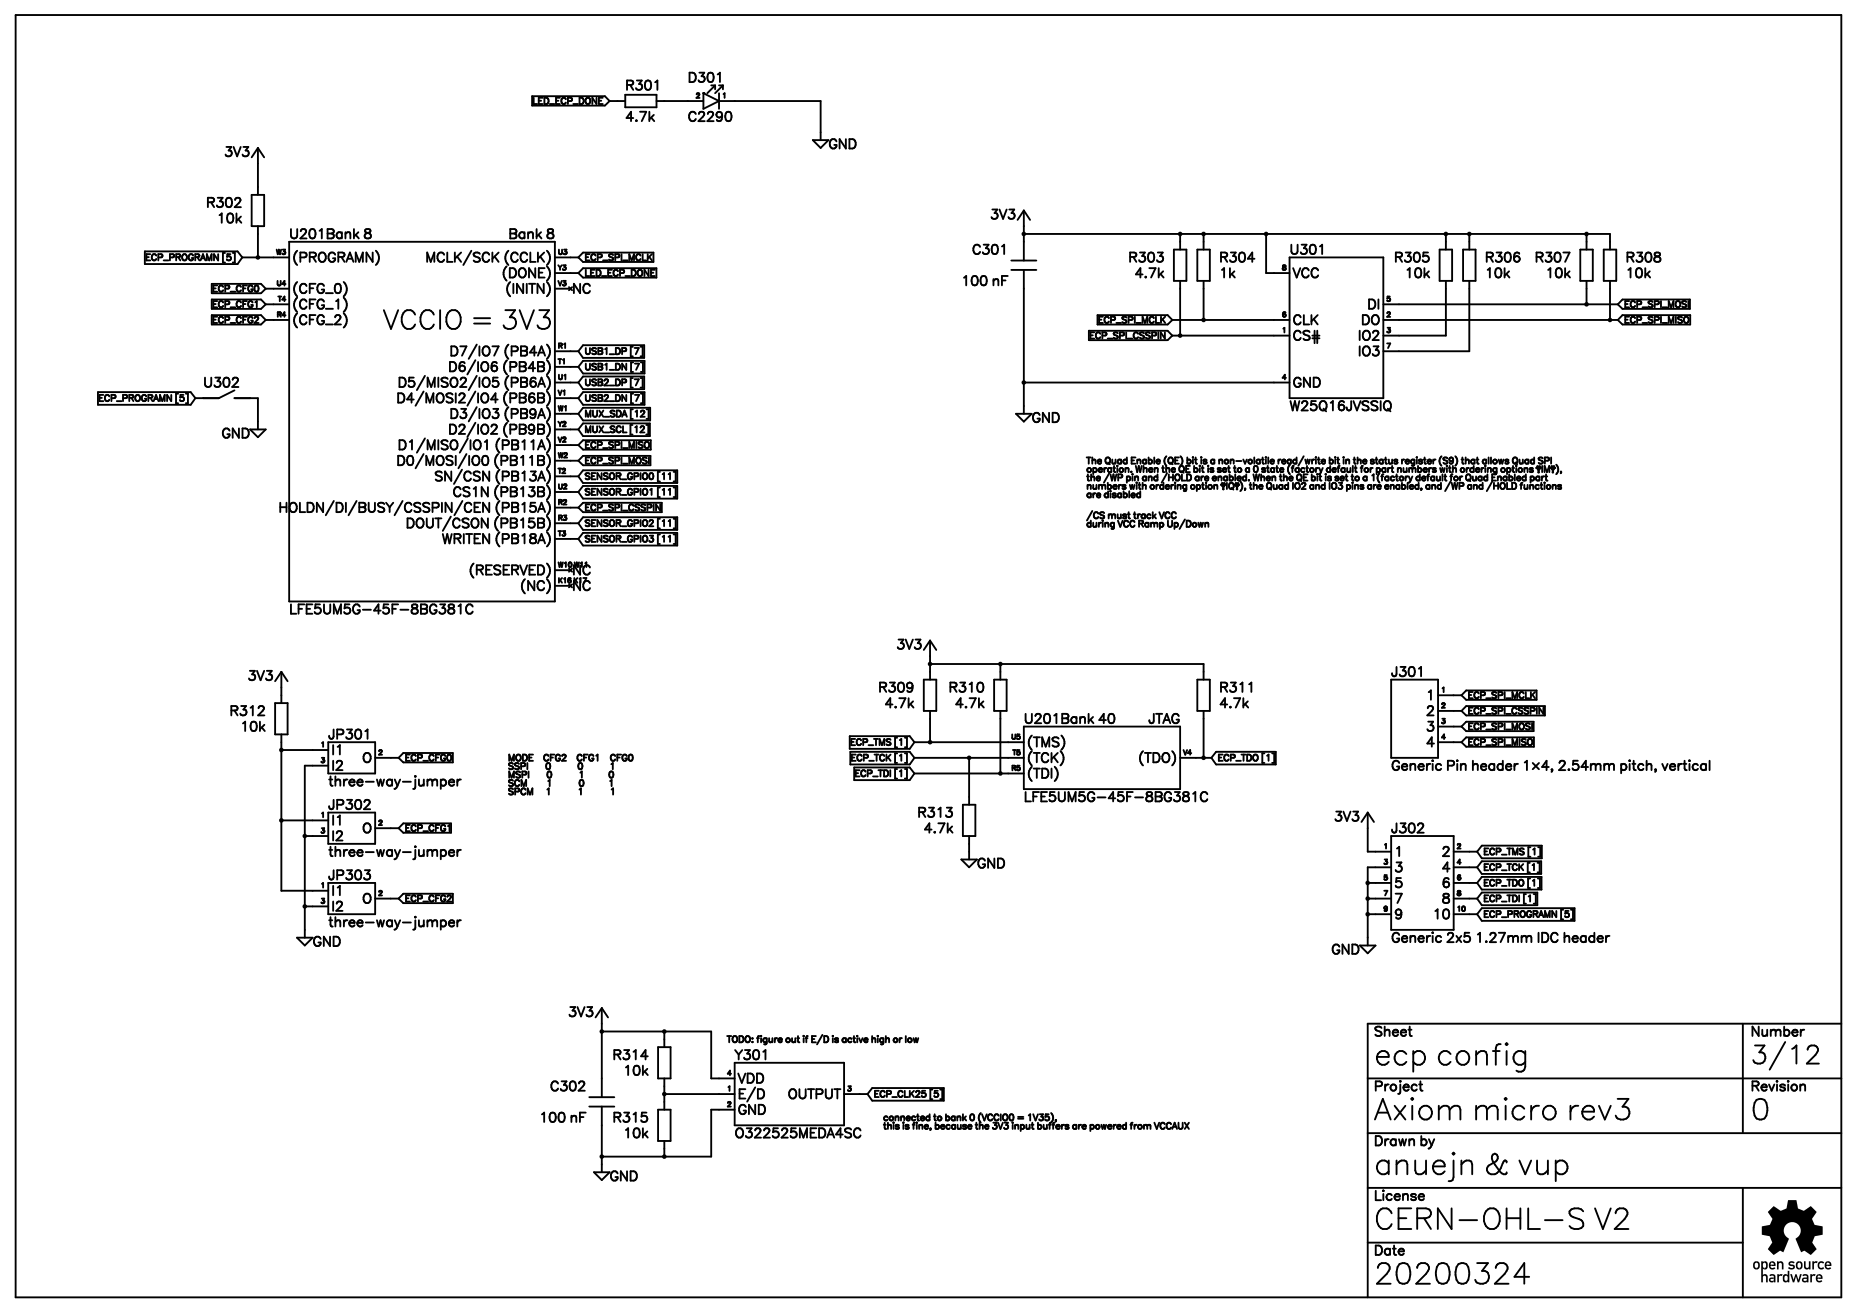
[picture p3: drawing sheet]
<svg xmlns="http://www.w3.org/2000/svg" width="297mm" height="210mm" viewBox="0 0 297 210" stroke-linecap="round" stroke-linejoin="round" font-family="sans-serif">
<defs><g id="words">
<g font-size="5.3">
<text x="219.4" y="170.6">ecp config</text>
<text x="219.4" y="179.1">Axiom micro rev3</text>
<text x="279.8" y="179.1">0</text>
<text x="219.4" y="187.9">anuejn &amp; vup</text>
<text x="219.4" y="196.7">CERN-OHL-S V2</text>
<text x="219.4" y="205.6">20200324</text>
</g>
<text font-size="4.8" x="61" y="52.7">VCCIO = 3V3</text>
<text font-size="4.6" x="279.8" y="170.4">3/12</text>
<g font-size="2.4">
<text x="99.8" y="14.5">R301</text>
<text x="109.7" y="13.4">D301</text>
<text x="99.8" y="19.4">4.7k</text>
<text x="109.7" y="19.4">C2290</text>
<text x="35.6" y="25.1">3V3</text>
<text x="132.3" y="24">GND</text>
<text x="32.8" y="33.2">R302</text>
<text x="34.6" y="35.7">10k</text>
<text x="158" y="35.3">3V3</text>
<text x="46.2" y="38.5">U201Bank 8</text>
<text x="81.1" y="38.5">Bank 8</text>
<text x="155.2" y="41">C301</text>
<text x="206" y="41">U301</text>
<text x="46.6" y="42">(PROGRAMN)</text>
<text x="46.6" y="47">(CFG_0)</text>
<text x="67" y="42">MCLK/SCK (CCLK)</text>
<text x="79.4" y="44.5">(DONE)</text>
<text x="80.1" y="47">(INITN)</text>
<text x="91.4" y="47">NC</text>
<text x="153.5" y="45.9">100 nF</text>
<text x="180.3" y="42">R303</text>
<text x="181.7" y="44.5">4.7k</text>
<text x="194.7" y="44.5">1k</text>
<text x="194.7" y="42">R304</text>
<text x="206.7" y="44.5">VCC</text>
<text x="223" y="42">R305</text>
<text x="224.7" y="44.5">10k</text>
<text x="237.4" y="44.5">10k</text>
<text x="237.4" y="42">R306</text>
<text x="245.2" y="42">R307</text>
<text x="247.3" y="44.5">10k</text>
<text x="260" y="44.5">10k</text>
<text x="260" y="42">R308</text>
<text x="46.6" y="49.4">(CFG_1)</text>
<text x="46.6" y="51.9">(CFG_2)</text>
<text x="206.7" y="51.9">CLK</text>
<text x="217" y="51.9">DO</text>
<text x="218" y="49.4">DI</text>
<text x="72" y="59.7">D6/IO6 (PB4B)</text>
<text x="72" y="57.2">D7/IO7 (PB4A)</text>
<text x="206.7" y="54.7">CS#</text>
<text x="216.6" y="54.7">IO2</text>
<text x="216.6" y="57.2">IO3</text>
<text x="32.5" y="62.1">U302</text>
<text x="63.9" y="62.1">D5/MISO2/IO5 (PB6A)</text>
<text x="63.9" y="64.6">D4/MOSI2/IO4 (PB6B)</text>
<text x="206" y="65.7">W25Q16JVSSIQ</text>
<text x="206.7" y="62.1">GND</text>
<text x="34.6" y="70.2">GND</text>
<text x="72" y="69.5">D2/IO2 (PB9B)</text>
<text x="72" y="67.1">D3/IO3 (PB9A)</text>
<text x="164.7" y="67.8">GND</text>
<text x="63.9" y="72">D1/MISO/IO1 (PB11A)</text>
<text x="63.9" y="74.5">D0/MOSI/IO0 (PB11B)</text>
<text x="69.1" y="77">SN/CSN (PB13A)</text>
<text x="44.4" y="82.2">HOLDN/DI/BUSY/CSSPIN/CEN (PB15A)</text>
<text x="72" y="79.4">CS1N (PB13B)</text>
<text x="63.9" y="84.7">DOUT/CSON (PB15B)</text>
<text x="68.8" y="87.2">WRITEN (PB18A)</text>
<text x="73.4" y="92.1">(RESERVED)</text>
<text x="82.9" y="94.6">(NC)</text>
<text x="91.4" y="94.6">NC</text>
<text x="91.4" y="92.1">NC</text>
<text x="46.2" y="98.5">LFE5UM5G-45F-8BG381C</text>
<text x="143.2" y="104.1">3V3</text>
<text x="39.2" y="109.1">3V3</text>
<text x="140.4" y="110.8">R309</text>
<text x="141.5" y="113.3">4.7k</text>
<text x="151.7" y="110.8">R310</text>
<text x="152.8" y="113.3">4.7k</text>
<text x="194.7" y="113.3">4.7k</text>
<text x="194.7" y="110.8">R311</text>
<text x="222.2" y="108.3">J301</text>
<text x="227.9" y="112.2">1</text>
<text x="36.7" y="114.7">R312</text>
<text x="38.5" y="117.2">10k</text>
<text x="52.2" y="118.2">JP301</text>
<text x="163.7" y="115.8">U201Bank 40</text>
<text x="164" y="119.6">(TMS)</text>
<text x="182.4" y="115.8">JTAG</text>
<text x="227.9" y="117.2">3</text>
<text x="227.9" y="114.7">2</text>
<text x="227.9" y="119.6">4</text>
<text x="52.2" y="126">three-way-jumper</text>
<text x="52.9" y="123.2">I2</text>
<text x="52.9" y="120.7">I1</text>
<text x="57.5" y="122.1">O</text>
<text x="164" y="124.6">(TDI)</text>
<text x="164" y="122.1">(TCK)</text>
<text x="181.3" y="122.1">(TDO)</text>
<text x="222.2" y="123.2">Generic Pin header 1×4, 2.54mm pitch, vertical</text>
<text x="52.2" y="129.5">JP302</text>
<text x="52.9" y="132">I1</text>
<text x="146.8" y="130.9">R313</text>
<text x="163.7" y="128.5">LFE5UM5G-45F-8BG381C</text>
<text x="213.1" y="131.3">3V3</text>
<text x="52.2" y="136.9">three-way-jumper</text>
<text x="52.9" y="134.5">I2</text>
<text x="57.5" y="133.4">O</text>
<text x="147.8" y="133.4">4.7k</text>
<text x="222.2" y="133.4">J302</text>
<text x="223" y="136.9">1</text>
<text x="230.4" y="136.9">2</text>
<text x="52.2" y="140.8">JP303</text>
<text x="52.9" y="143.3">I1</text>
<text x="155.9" y="139">GND</text>
<text x="223" y="142.2">5</text>
<text x="223" y="139.7">3</text>
<text x="230.4" y="142.2">6</text>
<text x="230.4" y="139.7">4</text>
<text x="52.2" y="148.2">three-way-jumper</text>
<text x="52.9" y="145.7">I2</text>
<text x="57.5" y="144.7">O</text>
<text x="223" y="144.7">7</text>
<text x="223" y="147.2">9</text>
<text x="229.3" y="147.2">10</text>
<text x="230.4" y="144.7">8</text>
<text x="49.7" y="151.4">GND</text>
<text x="212" y="152.8">GND</text>
<text x="222.2" y="150.7">Generic 2x5 1.27mm IDC header</text>
<text x="90.7" y="162.7">3V3</text>
<text x="219.4" y="165.9">Sheet</text>
<text x="279.8" y="165.9">Number</text>
<text x="97.7" y="169.7">R314</text>
<text x="99.8" y="172.2">10k</text>
<text x="117.5" y="169.7">Y301</text>
<text x="117.8" y="173.3">VDD</text>
<text x="86.1" y="179.6">100 nF</text>
<text x="87.8" y="174.7">C302</text>
<text x="97.7" y="179.6">R315</text>
<text x="117.8" y="178.2">GND</text>
<text x="117.8" y="175.7">E/D</text>
<text x="124.5" y="175.7">OUTPUT</text>
<text x="219.4" y="174.7">Project</text>
<text x="279.8" y="174.7">Revision</text>
<text x="99.8" y="182.1">10k</text>
<text x="117.5" y="182.1">O322525MEDA4SC</text>
<text x="219.4" y="183.5">Drawn by</text>
<text x="97.4" y="188.8">GND</text>
<text x="219.4" y="192">License</text>
<text x="219.4" y="200.8">Date</text>
</g>
<g font-size="1.6">
<text x="83.6" y="16.7">LED_ECP_DONE</text>
<text x="21.9" y="41.8">ECP_PROGRAMN [5]</text>
<text x="93.5" y="41.8">ECP_SPI_MCLK</text>
<text x="32.8" y="46.7">ECP_CFG0</text>
<text x="93.5" y="44.2">LED_ECP_DONE</text>
<text x="32.8" y="51.7">ECP_CFG2</text>
<text x="32.8" y="49.2">ECP_CFG1</text>
<text x="174.3" y="51.7">ECP_SPI_MCLK</text>
<text x="259.6" y="51.7">ECP_SPI_MISO</text>
<text x="259.6" y="49.2">ECP_SPI_MOSI</text>
<text x="93.5" y="59.4">USB1_DN [7]</text>
<text x="93.5" y="56.9">USB1_DP [7]</text>
<text x="172.9" y="54.5">ECP_SPI_CSSPIN</text>
<text x="14.1" y="64.4">ECP_PROGRAMN [5]</text>
<text x="93.5" y="64.4">USB2_DN [7]</text>
<text x="93.5" y="61.9">USB2_DP [7]</text>
<text x="93.5" y="69.3">MUX_SCL [12]</text>
<text x="93.5" y="66.8">MUX_SDA [12]</text>
<text x="93.5" y="71.8">ECP_SPI_MISO</text>
<text x="93.5" y="74.2">ECP_SPI_MOSI</text>
<text x="93.5" y="76.7">SENSOR_GPIO0 [11]</text>
<text x="173.6" y="74.2">The Quad Enable (QE) bit is a non-volatile read/write bit in the status register (S9) that allows Quad SPI</text>
<text x="173.6" y="75.6">operation. When the QE bit is set to a 0 state (factory default for part numbers with ordering options “IM”),</text>
<text x="173.6" y="77.1">the /WP pin and /HOLD are enabled. When the QE bit is set to a 1(factory default for Quad Enabled part</text>
<text x="93.5" y="79.2">SENSOR_GPIO1 [11]</text>
<text x="93.5" y="82">ECP_SPI_CSSPIN</text>
<text x="173.6" y="78.5">numbers with ordering option “IQ”), the Quad IO2 and IO3 pins are enabled, and /WP and /HOLD functions</text>
<text x="173.6" y="79.9">are disabled</text>
<text x="173.6" y="83">/CS must track VCC</text>
<text x="93.5" y="86.9">SENSOR_GPIO3 [11]</text>
<text x="93.5" y="84.5">SENSOR_GPIO2 [11]</text>
<text x="173.6" y="84.5">during VCC Ramp Up/Down</text>
<text x="234.6" y="112">ECP_SPI_MCLK</text>
<text x="135.5" y="119.4">ECP_TMS [1]</text>
<text x="234.6" y="114.4">ECP_SPI_CSSPIN</text>
<text x="234.6" y="116.9">ECP_SPI_MOSI</text>
<text x="234.6" y="119.4">ECP_SPI_MISO</text>
<text x="64.6" y="121.9">ECP_CFG0</text>
<text x="81.1" y="121.9">MODE</text>
<text x="81.1" y="123.3">SSPI</text>
<text x="81.1" y="124.7">MSPI</text>
<text x="81.1" y="125.7">SCM</text>
<text x="87.7" y="121.9">CFG2</text>
<text x="87.9" y="123.3">0</text>
<text x="88.2" y="124.7">0</text>
<text x="93.8" y="121.9">CFG1</text>
<text x="99.8" y="121.9">CFG0</text>
<text x="135.5" y="121.9">ECP_TCK [1]</text>
<text x="136.2" y="124.3">ECP_TDI [1]</text>
<text x="194.7" y="121.9">ECP_TDO [1]</text>
<text x="81.1" y="127.1">SPCM</text>
<text x="88" y="127.1">1</text>
<text x="64.6" y="133.1">ECP_CFG1</text>
<text x="237.1" y="136.7">ECP_TMS [1]</text>
<text x="237.1" y="139.5">ECP_TCK [1]</text>
<text x="237.1" y="142">ECP_TDO [1]</text>
<text x="64.6" y="144.4">ECP_CFG2</text>
<text x="237.1" y="146.9">ECP_PROGRAMN [5]</text>
<text x="237.1" y="144.4">ECP_TDI [1]</text>
<text x="116.1" y="166.7">TODO: figure out if E/D is active high or low</text>
<text x="139.7" y="175.5">ECP_CLK25 [5]</text>
<text x="141.1" y="179.4">connected to bank 0 (VCCIO0 = 1V35),</text>
<text x="141.1" y="180.8">this is fine, because the 3V3 input buffers are powered from VCCAUX</text>
</g>
<g font-size="1.2">
<text x="111.1" y="15.9">2</text>
<text x="115.4" y="15.9">1</text>
<text x="43.7" y="40.9">W3</text>
<text x="88.9" y="40.9">U3</text>
<text x="44.1" y="45.9">U4</text>
<text x="88.9" y="43.4">Y3</text>
<text x="88.9" y="45.9">V3</text>
<text x="205" y="43.4">8</text>
<text x="44.1" y="48.4">T4</text>
<text x="44.1" y="50.8">R4</text>
<text x="205" y="50.8">6</text>
<text x="205" y="53.3">1</text>
<text x="221.5" y="53.3">3</text>
<text x="221.5" y="50.8">2</text>
<text x="221.5" y="48.4">5</text>
<text x="88.9" y="58.2">T1</text>
<text x="88.9" y="55.8">R1</text>
<text x="221.5" y="55.8">7</text>
<text x="88.9" y="60.7">U1</text>
<text x="88.9" y="63.2">V1</text>
<text x="88.9" y="66">W1</text>
<text x="205" y="60.7">4</text>
<text x="88.9" y="70.9">V2</text>
<text x="88.9" y="68.5">Y2</text>
<text x="88.9" y="75.9">T2</text>
<text x="88.9" y="73.4">W2</text>
<text x="88.9" y="80.8">R2</text>
<text x="88.9" y="78.3">U2</text>
<text x="88.9" y="83.3">R3</text>
<text x="88.9" y="85.7">T3</text>
<text x="88.9" y="93.2">K16 K17</text>
<text x="88.9" y="90.7">W10 W11</text>
<text x="230.4" y="110.8">1</text>
<text x="230.4" y="113.3">2</text>
<text x="51.2" y="119.6">1</text>
<text x="161.6" y="118.2">U5</text>
<text x="230.4" y="115.7">3</text>
<text x="230.4" y="118.2">4</text>
<text x="51.2" y="122.1">3</text>
<text x="60.3" y="120.7">2</text>
<text x="161.6" y="123.5">R5</text>
<text x="161.6" y="120.7">T5</text>
<text x="189.1" y="120.7">V4</text>
<text x="51.2" y="130.9">1</text>
<text x="60.3" y="132">2</text>
<text x="51.2" y="133.4">3</text>
<text x="221.2" y="135.8">1</text>
<text x="232.8" y="135.8">2</text>
<text x="51.2" y="142.2">1</text>
<text x="60.3" y="143.3">2</text>
<text x="221.2" y="140.8">5</text>
<text x="221.2" y="138.3">3</text>
<text x="221.2" y="143.3">7</text>
<text x="232.8" y="140.8">6</text>
<text x="232.8" y="143.3">8</text>
<text x="232.8" y="138.3">4</text>
<text x="51.2" y="144.7">3</text>
<text x="221.2" y="145.7">9</text>
<text x="232.8" y="145.7">10</text>
<text x="116.1" y="172.2">4</text>
<text x="116.1" y="177.1">2</text>
<text x="116.1" y="174.6">1</text>
<text x="135.5" y="174.6">3</text>
</g>
</g></defs>
<g fill="none" stroke="#000" stroke-width=".3">
<path d="M2.5 2.4h292v205h-292zM85.1 15.4h11.7l.7 .8M97.5 16.2h2.5M97.5 16.2l-.7 .7h-11.7M100 15.2h5v2h-5zM105 16.2h7.5M112.5 14.9h.1M112.5 14.9v2.5l2.5-1.2M112.5 14.9l2.5 1.3M114.4 13.7l-1.3 1.2M115 16.2h16.2v6.2M115 14.9v2.5"/>
<path d="M115.6 13.7l-1.2 1.2M40.2 31.2h2.1v5h-2.1zM41.2 23.7v7.5M41.2 36.2v5M41.2 23.7l-1 1.5M41.2 23.7l1.1 1.5M46.2 38.7h42.6v57.5h-42.6zM130 22.4h2.5l-1.3 1.3zM163.7 33.7v8M163.7 37.4h93.8v2.5M163.7 33.7l-.9 1.5M163.7 33.7l1.1 1.5"/>
<path d="M187.8 39.9h2v5h-2zM188.7 37.4v2.5M191.5 39.9h2v5h-2zM192.5 37.4v2.5M202.5 37.4v6.3h3.8M230.2 39.9h2v5h-2zM231.3 37.4v2.5M234 39.9h2v5h-2zM235 37.4v2.5M252.8 39.9h1.9v5h-1.9zM253.7 37.4v2.5M256.5 39.9h2v5h-2z"/>
<path d="M23.2 40.2h14.8l.8 1M33.9 50.4h7.8l.8 .8M33.9 47.9h7.8l.8 .8M33.9 45.4h7.8l.8 .8M38.8 41.2h7.4M38.8 41.2l-.8 1h-14.8M42.5 51.2h3.7M42.5 48.7h3.7M42.5 46.2h3.7M42.5 51.2l-.8 .7h-7.8M42.5 48.7l-.8 .7h-7.8M42.5 46.2l-.8 .7h-7.8"/>
<path d="M88.8 41.2h3.7M88.8 56.2h3.7M88.8 43.7h3.7M88.8 58.7h3.7M88.8 46.2h2.4M92.5 43.7l.8 .7h11.7M92.5 58.7l.8 1h9.8M92.5 41.2l.8 .7h11.2M93.3 55.2h9.7v2h-9.7l-.8-1zM103.1 57.7h-9.8l-.8 1M104.5 40.4h-11.2l-.8 .8M105 42.9h-11.7l-.8 .8"/>
<path d="M161.8 41.7h4M161.8 43.2h4M163.7 43.2v23M174.2 52.9h12.5l.8 .8M175.5 50.4h11.2l.8 .8M187.5 53.7h18.8M187.5 51.2h18.8M187.5 51.2l-.8 .7h-11.2M187.5 53.7l-.8 .7h-12.5M188.7 44.9v8.8M192.5 44.9v6.3M206.3 41.2h14.9v22.5h-14.9z"/>
<path d="M221.2 51.2h37.6M221.2 48.7h37.6M231.3 44.9v8.8h-10.1M235 44.9v11.3h-13.8M253.7 44.9v3.8M257.5 44.9v6.3M258.8 51.2l.7 .7h10.8M258.8 48.7l.7 .7h10.8M270.3 47.9h-10.8l-.7 .8M270.3 50.4h-10.8l-.7 .8M15.7 62.7h14.8l.8 1M31.3 63.7l-.8 1h-14.8"/>
<path d="M37.5 62.4l-2.5 1.3h-3.7M37.5 63.7h3.7v5M40 68.7h2.5l-1.3 1.2zM88.8 63.7h3.7M88.8 61.2h3.7M88.8 71.2h3.7M88.8 68.7h3.7M88.8 78.7h3.7M88.8 76.2h3.7M88.8 73.7h3.7M88.8 66.2h3.7M92.5 63.7l.8 1h9.8"/>
<path d="M92.5 68.7l.8 1h10.6M92.5 61.2l.8 1h9.7M92.5 66.2l.8 1h10.7M92.5 78.7l.8 1h15M92.5 73.7l.8 .7h10.7M92.5 76.2l.8 1h15M92.5 71.2l.8 .7h10.8M103 60.2h-9.7l-.8 1M103.1 62.7h-9.8l-.8 1M103.9 67.7h-10.6l-.8 1M104 65.2h-10.7l-.8 1M104 72.9h-10.7l-.8 .8"/>
<path d="M104.1 70.4h-10.8l-.8 .8M108.3 77.7h-15l-.8 1M108.3 75.2h-15l-.8 1M162.5 66.2h2.5l-1.3 1.2zM163.7 61.2h42.6M247.1 73.1h.4l.2 .2v.3l-.6 .1M248.1 73.1v1M248.5 74.6l.1-.1-.2 .2M248.5 74.8h.2v-.1l-.3 .1M248.5 74.9v.2v-.2M248.9 74.3a1.03 1.03 0 0 1 0 1.5M249.5 77.5l.2 .2"/>
<path d="M249.6 77.8l.1 .2-.2 .2M249.7 75.4v.1zM249.7 75.4l-.1 .3M88.8 86.2h3.7M88.8 81.2h3.7M88.8 93.7h2.4M88.8 83.7h3.7M88.8 91.2h2.4M92.5 81.2l.8 .7h12.5M93.3 82.7h15v2h-15l-.8-1zM93.3 85.2h15v2h-15l-.8-1zM105.8 80.4h-12.5l-.8 .8"/>
<path d="M44 112.4h2v5h-2zM45 117.4v25h7.5M45 119.9h7.5M45 107.4v5M45 107.4l-1 1.5M45 107.4l1 1.5M52.5 118.7h7.5v5h-7.5zM135.9 117.7h9.6l.8 1M146.3 118.7h17.4M146.3 118.7l-.8 1h-9.6M147.8 108.7h1.9v5h-1.9zM148.8 102.4v6.3"/>
<path d="M148.8 113.7v5M148.8 106.2h43.7v2.5M148.8 102.4l-1 1.5M148.8 102.4l.9 1.5M159 108.7h2v5h-2zM160 106.2v2.5M160 113.7v10M163.7 116.2h25v10h-25zM191.5 108.7h2v5h-2zM192.5 113.7v7.5M222.5 108.7h7.5v12.5h-7.5zM230 111.2h3.7"/>
<path d="M230 116.2h3.7M230 113.7h3.7M230 118.7h3.7M233.7 113.7l.8 .7h12.6M233.7 116.2l.8 .7h10.8M233.7 118.7l.8 .7h10.8M233.7 111.2l.8 .7h11.3M245.3 115.4h-10.8l-.8 .8M245.3 117.9h-10.8l-.8 .8M245.8 110.4h-11.3l-.8 .8M247.1 112.9h-12.6l-.8 .8M45 131.2h7.5"/>
<path d="M48.8 133.7h3.7M52.5 129.9h7.5v5h-7.5zM52.5 122.4h-3.7v27.5M60 121.2h3.8M60 132.4h3.8M63.8 121.2l.7 .7h7.9M63.8 132.4l.7 .7h7.6M71.8 125a.47 .47 0 0 0 .3 .6 .47 .47 0 0 0 .5-.2M71.8 136.3a.47 .47 0 0 0 .3 .5 .47 .47 0 0 0 .5-.1M71.9 124.8a.41 .41 0 0 1 .4-.2 .41 .41 0 0 1 .3 .4h-.8zM72 135.9h.1a.39 .39 0 0 1 .5 .4h-.8zM72.1 131.6h-7.6l-.7 .8"/>
<path d="M72.4 120.4h-7.9l-.7 .8M73.1 124.6v1M73.1 135.9v1M73.7 124.6a.48 .48 0 0 0-.6 .4M73.7 135.9a.48 .48 0 0 0-.6 .4M87.3 120.6a.57 .57 0 0 0 0 1M87.3 122.4l.2 .5M87.5 123.8l.2 .5M87.6 126.2h-.1M87.9 124.7v1M92.4 120.8l.4-.2 .3 .3M92.6 122h.2a.52 .52 0 0 1 .4 .5 .52 .52 0 0 1-.4 .5 .64 .64 0 0 1-.2-1z"/>
<path d="M92.7 126.2l.2-.2v1M92.8 123.5l.3-.2v1M92.8 124.7h.2a.52 .52 0 0 1 .4 .5 .52 .52 0 0 1-.4 .5 .64 .64 0 0 1-.2-1zM93.1 121.4l-.3 .2-.4-.1M97.6 123.4l.1-.1a.52 .52 0 0 1 .4 .5 .52 .52 0 0 1-.4 .5 .64 .64 0 0 1-.1-.9zM97.6 124.9l.2-.2v1M97.8 126.2l.3-.2v1M98 122v1M98.3 120.7l.1 .2M98.4 121.4l-.1 .2M98.7 121.1h.4M99.3 120.6h-.6v1"/>
<path d="M136 120.2h9.5l.8 1M136.6 122.7h8.9l.8 1M146.3 121.2h17.4M146.3 123.7h17.4M146.3 121.2l-.8 1h-9.5M146.3 123.7l-.8 1h-8.9M153.8 137.4h2.4l-1.2 1.3zM154 128.7h2v5h-2zM155 121.2v7.5M155 133.7v3.7M188.7 121.2h5.1M193.8 121.2l.7 1h9.5"/>
<path d="M204 120.2h-9.5l-.7 1M218.8 129.9v6.3h3.7M218.8 129.9l-1.1 1.5M218.8 129.9l.9 1.5M222.5 138.7h-3.7v12.5M222.5 133.7h10v15h-10zM232.5 138.7h3.7M232.5 136.2h3.7M236.2 136.2l.8 1h9.6M237 137.7h9.5v2h-9.5l-.8-1zM246.6 135.2h-9.6l-.8 1M273.4 121.6v1.5"/>
<path d="M47.5 149.9h2.5l-1.2 1.3zM48.8 144.9h3.7M52.5 141.2h7.5v5h-7.5zM60 143.7h3.8M63.8 143.7l.7 .7h7.9M71.8 147.5a.47 .47 0 0 0 .3 .6 .47 .47 0 0 0 .5-.2M71.9 147.3a.41 .41 0 0 1 .4-.2 .41 .41 0 0 1 .3 .4h-.8zM72.4 142.9h-7.9l-.7 .8M73.1 147.1v1M73.7 147.1a.48 .48 0 0 0-.6 .4M217.5 151.2h2.5l-1.2 1.2zM218.8 146.2h3.7"/>
<path d="M218.8 141.2h3.7M218.8 143.7h3.7M232.5 146.2h3.7M232.5 141.2h3.7M232.5 143.7h3.7M236.2 146.2l.8 1h14.8M237 142.7h8.9v2h-8.9l-.8-1zM237 140.2h9.5v2h-9.5l-.8-1zM251.8 145.2h-14.8l-.8 1M94.2 175.4h4.1M94.2 176.9h4.1M96.3 164.9h17.5v7.5h3.7"/>
<path d="M96.3 161.2v14.2M96.3 176.9v10.5M96.3 161.2l-1.1 1.5M96.3 161.2l.9 1.5M105.2 167.4h2.1v5h-2.1zM105.2 177.4h2.1v5h-2.1zM106.2 164.9v2.5M106.2 172.4v5M106.2 174.9h11.3M117.5 169.9h17.5v10h-17.5zM117.5 177.4h-3.7v7.5h-17.5M135 174.9h3.7"/>
<path d="M138.7 174.9l.8 1.1h11.5M151 173.9h-11.5l-.8 1M218.8 172.4h75.7M278.7 163.7v17.5M289.7 167.1h.5a.71 .71 0 0 1 .4 1.1l-1.6 1.8h1.9M294.5 163.7h-75.7v43.7M95 187.4h2.5l-1.2 1.3zM106.2 182.4v2.5M218.8 181.2h75.7M218.8 198.7h59.9M218.8 189.9h75.7M278.7 189.9v17.5"/>
</g>
<g fill="#000">
<path d="M283.6 192.8l1.2 .8 .9-.4 .3-1.3h1.3l.3 1.3 .9 .4 1.1-.8 .9 .9-.7 1.2 .4 .9 1.3 .3v1.2l-1.3 .4-.3 .9 .6 1.1-.9 .9-1-.7-.5 .3-.9-2.2a1.37 1.37 0 0 0 .4-2.1 1.37 1.37 0 0 0-2.1 .1 1.37 1.37 0 0 0 .6 2l-.9 2.2-.5-.3-1 .7-.9-.9 .6-1.1-.4-1-1.2-.2v-1.3l1.3-.3 .4-1-.7-1.1zM280.6 201.8l.3-.2v.3a.46 .46 0 0 0 0 .8v.3a.7 .7 0 0 1-.3-1.2zM280.9 201.6a.68 .68 0 0 1 .6 .7 .68 .68 0 0 1-.6 .7v-.3a.43 .43 0 0 0 .3-.4 .43 .43 0 0 0-.3-.4zM281.7 201.6h.2v.2l.3-.2v.3a.43 .43 0 0 0-.3 .4 .43 .43 0 0 0 .3 .4v.2l-.3-.1v1a.44 .44 0 0 1 .5-.1 .44 .44 0 0 1 .3 .4v.9h-.2v-.8a.26 .26 0 0 0-.3-.3 .26 .26 0 0 0-.3 .3v.8h-.2zM282.2 201.6a.71 .71 0 0 1 .6 .6 .71 .71 0 0 1-.5 .8l-.1-.1v-.2a.45 .45 0 0 0 0-.8zM283 203.8l.4-.1a.48 .48 0 0 1 .6 .4v.9h-.3v-.1l-.1 .1v-.8a.24 .24 0 0 0-.1-.3 .24 .24 0 0 0-.3 .1zM283.1 201.8l.2-.2-.1 .6h.1v.2h-.1a.33 .33 0 0 0 .2 .3 .33 .33 0 0 0 .4-.1l.2 .1a.65 .65 0 0 1-1 .1 .65 .65 0 0 1 0-.9zM283.3 201.6a.57 .57 0 0 1 .7 .8h-.7v-.2h.4l-.1-.3h-.3zM283 204.3l.6-.1v.2h-.2a.19 .19 0 0 0-.2 .3 .19 .19 0 0 0 .3 .1l.1-.1v.3a.44 .44 0 0 1-.5-.1 .44 .44 0 0 1-.1-.6zM284.3 203.7h.2v.1a.44 .44 0 0 1 .6 0l-.2 .2a.26 .26 0 0 0-.2 0 .26 .26 0 0 0-.2 .2v.8h-.2zM285.3 203.8l.4-.1 .1 .3a.37 .37 0 0 0-.4 .3 .37 .37 0 0 0 .4 .4v.3a.51 .51 0 0 1-.6-.2 .51 .51 0 0 1-.1-.6zM284.2 201.6h.3v.2a.44 .44 0 0 1 .5-.2 .44 .44 0 0 1 .3 .5v.8h-.3v-.7a.26 .26 0 0 0-.3-.3 .26 .26 0 0 0-.2 .3v.7h-.3z"/>
<path d="M285.9 203.2h.3v1.8h-.3v-.1l-.1 .1 .1-.5-.1-.8 .1 .1zM286.1 201.8l.2-.2h.5l.2 .2-.1 .2a.28 .28 0 0 0-.3-.2 .28 .28 0 0 0-.3 .3h.1a.52 .52 0 0 1 .7 .3 .6 .6 0 0 1-.5 .6 .6 .6 0 0 1-.6-.3l.1-.2a.32 .32 0 0 0 .4 .3 .32 .32 0 0 0 .3-.4h-.5a.37 .37 0 0 1-.2-.6zM287.4 201.8l.4-.2v.3a.42 .42 0 0 0-.3 .4 .42 .42 0 0 0 .3 .4v.3a.69 .69 0 0 1-.6-.5 .69 .69 0 0 1 .2-.7zM286.3 203.7h.3l.3 .9 .3-.9h.1l.3 .9 .3-.9h.3l-.4 1.3h-.3l-.2-.9-.3 .9h-.3zM287.8 201.6a.69 .69 0 0 1 .5 .7 .69 .69 0 0 1-.5 .7v-.3a.46 .46 0 0 0 0-.8zM288.3 204.3l.5-.1v.2h-.1a.21 .21 0 0 0-.3 .3 .21 .21 0 0 0 .4 .1v.2a.43 .43 0 0 1-.5-.1 .43 .43 0 0 1 0-.6zM288.5 201.6h.3v.8a.26 .26 0 0 0 .2 .3 .26 .26 0 0 0 .3-.3v-.8h.3v1.3h-.3v-.1a.44 .44 0 0 1-.5 .1 .44 .44 0 0 1-.3-.4zM288.3 203.8l.3-.1a.48 .48 0 0 1 .6 .4v.9h-.2v-.1l-.2 .1 .2-.5-.2-.1v-.2h.2v-.1a.32 .32 0 0 0-.5-.1zM289.5 203.7h.3v.1a.44 .44 0 0 1 .6 0l-.2 .2a.26 .26 0 0 0-.3 0 .26 .26 0 0 0-.1 .2v.8h-.3zM289.9 201.6h.2v.2a.44 .44 0 0 1 .6-.1l-.2 .2a.26 .26 0 0 0-.2 0 .26 .26 0 0 0-.2 .3v.7h-.2zM290.6 203.8l.2-.1-.1 .5h.1v.2h-.1a.33 .33 0 0 0 .2 .4 .33 .33 0 0 0 .4-.2l.2 .2a.65 .65 0 0 1-1 0 .65 .65 0 0 1 0-.9zM290.8 203.7a.57 .57 0 0 1 .7 .7h-.7v-.2h.4l-.1-.2h-.3z"/>
<path d="M290.9 201.8l.3-.2 .3 .1 .3 .1-.2 .2a.36 .36 0 0 0-.5 0 .36 .36 0 0 0 0 .5 .36 .36 0 0 0 .5 .1l.2 .1a.64 .64 0 0 1-1 .1 .64 .64 0 0 1 0-.9zM292.2 201.6a.57 .57 0 0 1 .7 .8h-.7v-.2h.4l-.1-.3h-.3zM292 201.8l.2-.2-.1 .6h.1v.2h-.1a.33 .33 0 0 0 .2 .3 .33 .33 0 0 0 .4-.1l.2 .1a.65 .65 0 0 1-.9 .1 .65 .65 0 0 1-.1-.9z"/>
</g>
<g fill="none" stroke="#000" stroke-width=".75">
<path d="M163.7 37.4h.1M188.7 37.4h.1M192.5 37.4h.1M202.5 37.4h.1M231.3 37.4h.1M235 37.4h.1M253.7 37.4h.1M41.2 41.2h.1M188.7 53.7h.1M192.5 51.2h.1M253.7 48.7h.1M257.5 51.2h.1"/>
<path d="M163.7 61.2h.1M45 119.9h.1M148.8 106.2h.1M148.8 118.7h.1M160 106.2h.1M45 131.2h.1M48.8 133.7h.1M155 121.2h.1M160 123.7h.1M192.5 121.2h.1M48.8 144.9h.1M218.8 141.2h.1"/>
<path d="M218.8 143.7h.1M218.8 146.2h.1M96.3 164.9h.1M106.2 164.9h.1M106.2 174.9h.1M96.3 184.9h.1M106.2 184.9h.1"/>
</g>
<use href="#words"/>
</svg>
